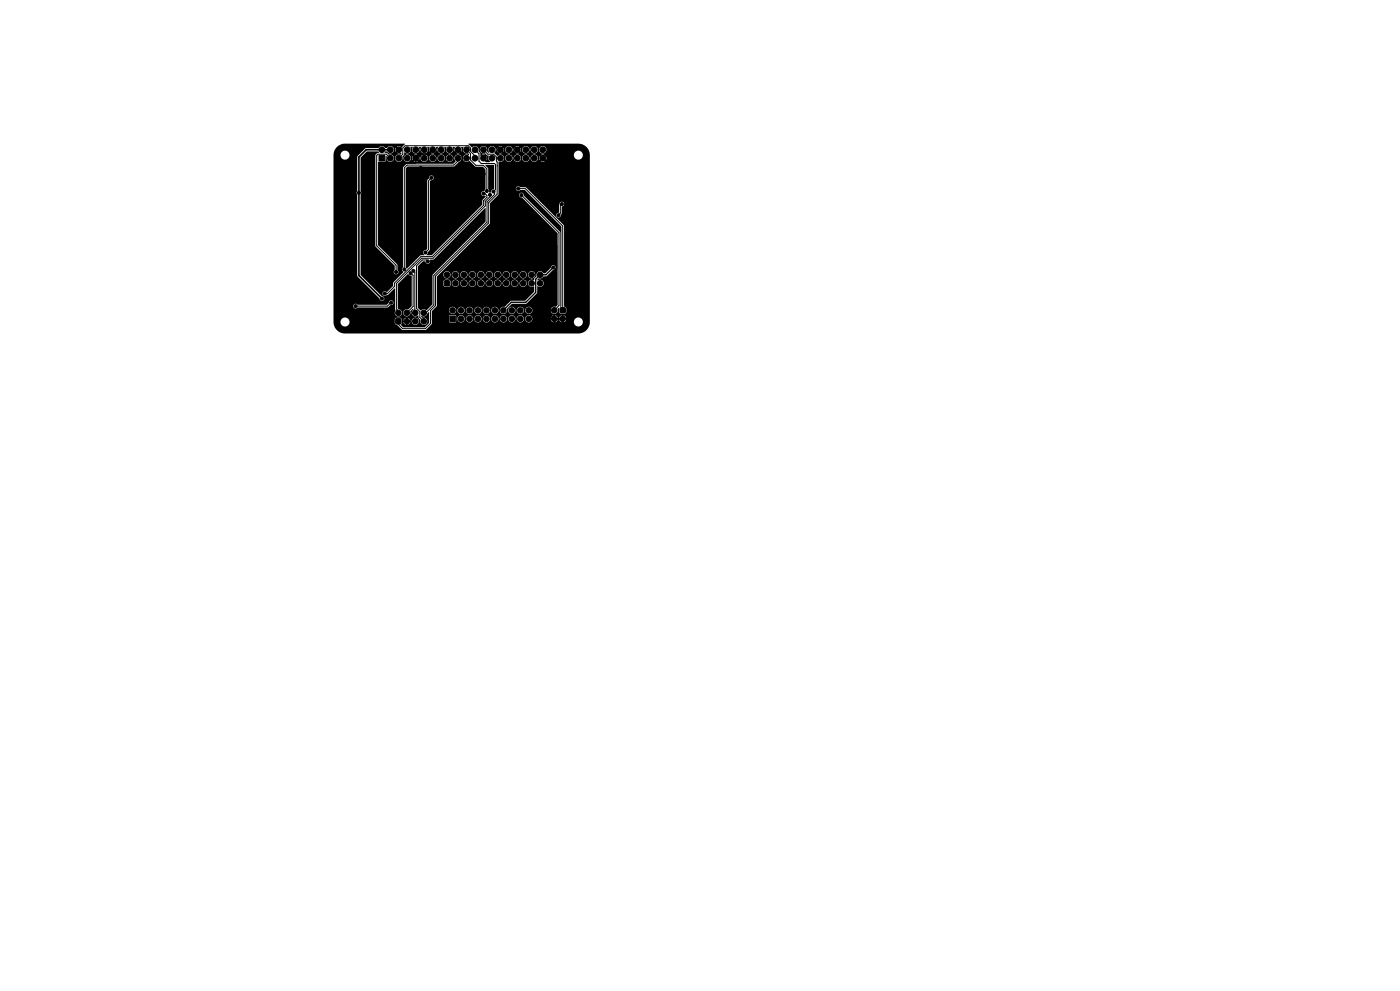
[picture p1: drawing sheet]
<svg xmlns="http://www.w3.org/2000/svg" width="420mm" height="297mm" viewBox="0 0 420 297" stroke-linecap="round" stroke-linejoin="round" font-family="sans-serif">
<g fill="#000" stroke="#000" stroke-width=".3">
<path d="M113.7 46.6h1.7v1.7h-1.7zM118.8 95.6h1.4v1.4h-1.4zM133.3 84.2h1.4l.1 1.4h-1.4zM134.9 94.7h1.7v1.7h-1.7zM168.1 92.3l1.4-.1 .1 1.4-1.4 .1z"/>
<circle cx="107.7" cy="57.8" r=".45"/>
<circle cx="114.5" cy="59.9" r=".45"/>
<circle cx="114.6" cy="44.9" r=".85"/>
<circle cx="115" cy="52.7" r=".45"/>
<circle cx="117.1" cy="44.9" r=".85"/>
<circle cx="117.1" cy="47.4" r=".85"/>
<circle cx="119.6" cy="47.4" r=".85"/>
<circle cx="119.6" cy="44.9" r=".85"/>
<circle cx="122.2" cy="47.4" r=".85"/>
<circle cx="122.2" cy="44.9" r=".85"/>
<circle cx="124.7" cy="47.4" r=".85"/>
<circle cx="124.7" cy="44.9" r=".85"/>
<circle cx="126.3" cy="50.4" r=".45"/>
<circle cx="127.3" cy="47.4" r=".85"/>
<circle cx="127.3" cy="44.9" r=".85"/>
<circle cx="128.9" cy="50.7" r=".45"/>
<circle cx="129.4" cy="53.3" r=".45"/>
<circle cx="129.8" cy="47.4" r=".85"/>
<circle cx="129.8" cy="44.9" r=".85"/>
<circle cx="131.4" cy="53.2" r=".45"/>
<circle cx="132.3" cy="47.4" r=".85"/>
<circle cx="132.3" cy="44.9" r=".85"/>
<circle cx="134.9" cy="47.4" r=".85"/>
<circle cx="134.9" cy="44.9" r=".85"/>
<circle cx="137.4" cy="47.4" r=".85"/>
<circle cx="137.4" cy="44.9" r=".85"/>
<circle cx="137.6" cy="56.6" r=".45"/>
<circle cx="139.2" cy="52.3" r=".45"/>
<circle cx="140" cy="47.4" r=".85"/>
<circle cx="140" cy="44.9" r=".85"/>
<circle cx="142.5" cy="44.9" r=".85"/>
<circle cx="142.5" cy="47.4" r=".85"/>
<circle cx="145" cy="47.4" r=".85"/>
<circle cx="145" cy="44.9" r=".85"/>
<circle cx="145" cy="58" r=".45"/>
<circle cx="145.1" cy="52.2" r=".45"/>
<circle cx="146" cy="57.2" r=".45"/>
<circle cx="147" cy="58.4" r=".45"/>
<circle cx="147.2" cy="53.5" r=".45"/>
<circle cx="147.6" cy="47.4" r=".85"/>
<circle cx="147.6" cy="44.9" r=".85"/>
<circle cx="148" cy="57.4" r=".45"/>
<circle cx="150.1" cy="47.4" r=".85"/>
<circle cx="150.1" cy="44.9" r=".85"/>
<circle cx="152.7" cy="47.4" r=".85"/>
<circle cx="152.7" cy="44.9" r=".85"/>
<circle cx="155.2" cy="47.4" r=".85"/>
<circle cx="155.2" cy="44.9" r=".85"/>
<circle cx="155.4" cy="56.5" r=".45"/>
<circle cx="156.4" cy="58.5" r=".45"/>
<circle cx="157.7" cy="47.4" r=".85"/>
<circle cx="157.7" cy="44.9" r=".85"/>
<circle cx="159.5" cy="56.4" r=".45"/>
<circle cx="160.3" cy="47.4" r=".85"/>
<circle cx="160.3" cy="44.9" r=".85"/>
<circle cx="162.8" cy="47.4" r=".85"/>
<circle cx="162.8" cy="44.9" r=".85"/>
<circle cx="166.4" cy="55.5" r=".55"/>
<circle cx="168.2" cy="59.7" r=".45"/>
<circle cx="108.9" cy="63.4" r=".45"/>
<circle cx="115.8" cy="62.4" r=".45"/>
<circle cx="127" cy="71.4" r=".45"/>
<circle cx="127.6" cy="75.7" r=".45"/>
<circle cx="128.3" cy="78.3" r=".45"/>
<circle cx="129.6" cy="79.9" r=".45"/>
<circle cx="130.2" cy="71.8" r=".45"/>
<circle cx="132.7" cy="72" r=".45"/>
<circle cx="138.4" cy="63.9" r=".45"/>
<circle cx="142.4" cy="67.7" r=".45"/>
<circle cx="148.1" cy="60.9" r=".55"/>
<circle cx="156.3" cy="61.8" r=".45"/>
<circle cx="166.3" cy="63.4" r=".45"/>
<circle cx="167.5" cy="64.5" r=".45"/>
<circle cx="168.5" cy="61.2" r=".45"/>
<circle cx="170.8" cy="65.3" r=".45"/>
<circle cx="106.7" cy="91.7" r=".45"/>
<circle cx="114.6" cy="89.5" r=".45"/>
<circle cx="115.5" cy="88" r=".45"/>
<circle cx="117.3" cy="90.7" r=".45"/>
<circle cx="117.9" cy="88.6" r=".45"/>
<circle cx="118.8" cy="81.5" r=".45"/>
<circle cx="119.5" cy="93.8" r=".82"/>
<circle cx="121.3" cy="80.8" r=".45"/>
<circle cx="121.6" cy="91.1" r=".45"/>
<circle cx="122" cy="93.8" r=".82"/>
<circle cx="122" cy="96.3" r=".82"/>
<circle cx="123.2" cy="81.9" r=".45"/>
<circle cx="124" cy="81.2" r=".45"/>
<circle cx="124.6" cy="93.8" r=".82"/>
<circle cx="124.6" cy="96.3" r=".82"/>
<circle cx="127.1" cy="96.3" r=".82"/>
<circle cx="127.1" cy="93.8" r=".82"/>
<circle cx="132.4" cy="87.3" r=".45"/>
<circle cx="134.1" cy="82.4" r=".82"/>
<circle cx="135.3" cy="80.2" r=".45"/>
<circle cx="135.3" cy="87.7" r=".45"/>
<circle cx="135.8" cy="93" r=".82"/>
<circle cx="136.6" cy="82.4" r=".82"/>
<circle cx="136.6" cy="84.9" r=".82"/>
<circle cx="138.2" cy="87.9" r=".45"/>
<circle cx="138.3" cy="95.6" r=".82"/>
<circle cx="138.3" cy="93" r=".82"/>
<circle cx="139.2" cy="84.9" r=".82"/>
<circle cx="139.2" cy="82.4" r=".82"/>
<circle cx="140.4" cy="87.7" r=".45"/>
<circle cx="140.8" cy="95.6" r=".82"/>
<circle cx="140.8" cy="93" r=".82"/>
<circle cx="141.7" cy="84.9" r=".82"/>
<circle cx="141.7" cy="82.4" r=".82"/>
<circle cx="143.4" cy="95.6" r=".82"/>
<circle cx="143.4" cy="93" r=".82"/>
<circle cx="144.2" cy="84.9" r=".82"/>
<circle cx="144.2" cy="82.4" r=".82"/>
<circle cx="145.9" cy="93" r=".82"/>
<circle cx="145.9" cy="95.6" r=".82"/>
<circle cx="146.8" cy="84.9" r=".82"/>
<circle cx="146.8" cy="82.4" r=".82"/>
<circle cx="148.5" cy="95.6" r=".82"/>
<circle cx="148.5" cy="93" r=".82"/>
<circle cx="149.3" cy="84.9" r=".82"/>
<circle cx="149.3" cy="82.4" r=".82"/>
<circle cx="151" cy="95.6" r=".82"/>
<circle cx="151" cy="93" r=".82"/>
<circle cx="151.9" cy="82.4" r=".82"/>
<circle cx="151.9" cy="84.9" r=".82"/>
<circle cx="152.3" cy="90.1" r=".45"/>
<circle cx="153.5" cy="95.6" r=".82"/>
<circle cx="153.5" cy="93" r=".82"/>
<circle cx="154.4" cy="82.4" r=".82"/>
<circle cx="154.4" cy="84.9" r=".82"/>
<circle cx="156.1" cy="95.6" r=".82"/>
<circle cx="156.1" cy="93" r=".82"/>
<circle cx="156.9" cy="82.4" r=".82"/>
<circle cx="156.9" cy="84.9" r=".82"/>
<circle cx="157.4" cy="87.6" r=".45"/>
<circle cx="158.6" cy="93" r=".82"/>
<circle cx="158.6" cy="95.6" r=".82"/>
<circle cx="159.5" cy="84.9" r=".82"/>
<circle cx="159.5" cy="82.4" r=".82"/>
<circle cx="161.6" cy="91.3" r=".45"/>
<circle cx="162" cy="84.9" r=".82"/>
<circle cx="162" cy="82.4" r=".82"/>
<circle cx="166" cy="80.2" r=".45"/>
<circle cx="166.3" cy="93" r=".82"/>
<circle cx="166.3" cy="95.5" r=".82"/>
<circle cx="168.8" cy="95.5" r=".82"/>
<circle cx="171.2" cy="82.4" r=".45"/>
</g>
<g fill="none" stroke="#000" stroke-width=".3">
<path d="M117.1 47.4l-1.2-1.2h-2.5l-.4 .4v27.1l5.8 5.8v2M119.6 47.4l1.2-1.2v-1.8l.7-.7h19l.7 .7v1l1.3 1.3v.7M129.4 53.3l-.8 .8v20.6l-1 1M137.4 47.4v.8l-1.2 1.3h-14.1l-.8 .8v30.5M140 44.9l1.2 1.2v1.9l1.6 1.6h2.2l1 1v6.6l.2-.1M142.5 44.9l1.2 1.2v2.2l.7 .7h3.9l.3 .3v7.5l-.6 .6 .4 .3v.5l-2.3 2.3v6.1l-16 15.9v8.9l-2.3 2.4h-.7M145 44.9l1.4 1.3h1.7l.8 .9v1.2l.2 .2v9.7l-2.5 2.5v6.1l-16 15.9v8.9l-1.5 1.5v3.9l-1.5 1.5h-6.8l-1.3-1.3v-.9M145 58h.5l.6 .6v.5l-1 1v1.4l-15.4 15.4h-3.4l-8 8v1l-2.1 2.1h-.7M147 58.4v.5l-1.4 1.5M149.1 49.7h.1M155.4 56.5h2.2l11.2 11.2v25.3M156.4 58.5l11.3 11.2v21.9l-1.4 1.4"/>
<path d="M124 79.2h.1M128.2 78.5l.1-.2-.3-.4h-1.3l-1.8 1.8v12.7l1 1v1.7l1.2 1.2M145.1 60.2h.1M145.6 60.3v1.4l-15.7 15.7h-3.4l-7.6 7.6v7.6l.6 .6v.6M168.6 61.2l-.5 .4v2.3l-.6 .6M117.3 90.7l-1.1 1h-9.5M123.2 81.8l.7 .7v9.4l-1.9 1.9M124 81.2l.4 .4 .2 12.2"/>
</g>
<path d="M117.1 44.9h-7.2l-2.2 2.2v35.5l6.9 6.9" fill="none" stroke="#000" stroke-width=".5"/>
<path d="M129.8 44.9l-1.3 1.3h-2.5l-1.3 1.2v1.3l-.2 .2h-5.7l-3.8 3.8M137.4 44.9l1.3 1.2v5.6l.5 .6M162.8 47.4l3.6 3.6v4.5l-1.6-1.5h-10l-1 1v3.4l-2 2h-3.2l-.7 .7M148.1 60.9l3 3h6.2l9.7 9.7v6.7l-2 2v12l1.3 1.2h2.5M136.6 84.9l.5 .5M151 93h.1M156.9 84.9l.1 .1M166 80.2l-2.2 2.2h-1.8l-1.3 1.3v3.9l-3 3h-4.3l-2.4 2.4" fill="none" stroke="#000" stroke-width=".4"/>
<path d="M101.1 44.1a3.5 3.5 0 0 1 2.4-1h17.9l-1.3 1.6-.3-.3 .4-.5-.3-.1-.8 .1 .4 .5-.3 .3-.5-.4-.1 .2 .1 1 .5-.5 .3 .4-.4 .4 .5 .2 .8-.2-.3 .6a1.1 1.1 0 0 0-1.5 .7 1.1 1.1 0 0 0 .9 1.4 1.1 1.1 0 0 0 1.2-1.2h.4v.2a1.1 1.1 0 0 0 1.2 1 1.1 1.1 0 0 0 1-1.2h.3l.2 .7 .4-.5 .4 .4-.5 .5 .5 .1 .7-.1-.5-.5 .4-.4 .5 .5 .1-.7h.4v.2a1.1 1.1 0 0 0 1.1 1 1.1 1.1 0 0 0 1.1-1.2h.3v.2a1.1 1.1 0 0 0 1.2 1 1.1 1.1 0 0 0 1-1.2h.3v.2a1.1 1.1 0 0 0 1.2 1 1.1 1.1 0 0 0 1-1.2h.4v.2a1.1 1.1 0 0 0 1.7 .9 1.1 1.1 0 0 0 0-1.9 1.1 1.1 0 0 0-1.7 .8l-.4-.1a1.1 1.1 0 0 0-1.1-.9 1.1 1.1 0 0 0-1.1 1l-.3-.1a1.1 1.1 0 0 0-1.2-.9 1.1 1.1 0 0 0-1 1l-.4-.1a1.1 1.1 0 0 0-1.1-.9 1.1 1.1 0 0 0-1 1h-.4l-.1-.5-.5 .5-.4-.4 .5-.4-.5-.2-.7 .2 .5 .4-.4 .4-.4-.5-.2 .5-.3-.1a1.1 1.1 0 0 0-1.2-.9 1.1 1.1 0 0 0-1 1h-.4v-.3l.5-.6 .1-.7a1.22 1.22 0 0 0 1.6 0 1.22 1.22 0 0 0 .2-1.6h.7a1.17 1.17 0 0 0 .2 1.6 1.17 1.17 0 0 0 1.6 0 1.17 1.17 0 0 0 .1-1.6h.6a1.17 1.17 0 0 0 .2 1.6 1.17 1.17 0 0 0 1.6 0 1.17 1.17 0 0 0 .1-1.6h.7l-.1 1.2 .1 .2 .4-.5 .4 .4-.5 .4 .5 .2 .7-.2-.5-.4 .4-.4 .4 .5 .2-.7-.2-.7h.7a1.17 1.17 0 0 0 .2 1.6 1.17 1.17 0 0 0 1.6 0 1.17 1.17 0 0 0 .1-1.6h.7a1.17 1.17 0 0 0 .2 1.6 1.17 1.17 0 0 0 1.5 0 1.17 1.17 0 0 0 .1-1.6h.7l-.1 1.2 .1 .2 .4-.5 .4 .4-.5 .4 .5 .2 .7-.2-.5-.4 .4-.4 .5 .5 .1-.7-.2-.7h.7a1.19 1.19 0 0 0 .1 1.5 1.19 1.19 0 0 0 1.4 .3l.2 .6a1.18 1.18 0 0 0-1.6 .2 1.18 1.18 0 0 0 .1 1.6 1.18 1.18 0 0 0 1.7-.1l1.7 1.7 2.2 .1 .8 .7v6a.91 .91 0 0 1-1 .8 .76 .76 0 0 0 0 1 .76 .76 0 0 0 .9 .1l.2 .4-1 1v1.4l-15.1 15.1h-1.5l-.2-.1 .4-.9 .7-.7v-20.5l.3-.3a.7 .7 0 0 0 .8-.7 .7 .7 0 0 0-.7-.7 .7 .7 0 0 0-.7 .8l-.5 .7v20.4l-.4 .4a.75 .75 0 0 0-.8 .5 .75 .75 0 0 0 .2 .8v.3l-1.2 .1-4.1 3.9-.2-.4v-29.6l.6-.6h13.9l1.5-1.4a1.12 1.12 0 0 0 .6-1.6 1.12 1.12 0 0 0-1.7-.3 1.12 1.12 0 0 0 .1 1.8l-.8 .7h-13.8l-1.2 1.1-.1 30a.85 .85 0 0 0 .2 1.4l-3 3-.1 1.1-1.8 1.8a.74 .74 0 0 0-1-.2 .74 .74 0 0 0-.2 1 .74 .74 0 0 0 1.1 .1l.5-.1 2-1.8 .2 6.4a1.11 1.11 0 0 0-.1 1.7 1.11 1.11 0 0 0 1.7-.2 1.11 1.11 0 0 0-.4-1.6l-.6-.4v-7.2l3.1-3.1 1.1 .6v9l-1 1a1.1 1.1 0 0 0-1.5 1 1.1 1.1 0 0 0 1.3 1.2 1.1 1.1 0 0 0 .8-1.6l.7-.8 .2 .1a1.25 1.25 0 0 0 .2 2.2h.6l.7-.3 .1 .8 .5 .6a1.11 1.11 0 0 0 1 1.4 1.11 1.11 0 0 0 1.1-1.3 1.11 1.11 0 0 0-1.6-.7l-.2-.6a1.25 1.25 0 0 0 1.8-.8l.5-.3v3.1l-1.3 1.4h-6.4l-.7-.7 .3-.6v-.7h.9v.5h-.5l.3 .5 .5 .2v-.5h.5v.5l.7-.4 .1-.3h-.6l.1-.4h.9v.2a1.08 1.08 0 0 0 1.6 .8 1.08 1.08 0 0 0 0-1.8 1.08 1.08 0 0 0-1.6 .8h-.9l-.1-.1 .6-.1-.4-.5-.4-.2v.5h-.5v-.5l-.5 .2-.3 .6h-.4l-.4-.8-1.2-.1-.5 .4-.1 1.2 2.3 2.1h6.9l1.9-1.8v-2.4h5.2v1.7l.2 .2h1.8l.1-1.1h.4a1.08 1.08 0 0 0 1.1 1.1 1.08 1.08 0 0 0 1.1-1.1h.4v.1a1.08 1.08 0 0 0 1.1 1 1.08 1.08 0 0 0 1-1.1h.4v.1a1.08 1.08 0 0 0 1.2 1 1.08 1.08 0 0 0 1-1.1h.4v.1a1.08 1.08 0 0 0 1.1 1 1.08 1.08 0 0 0 1-1.1h.4v.1a1.08 1.08 0 0 0 1.2 1 1.08 1.08 0 0 0 .9-1.1h.4v.1a1.08 1.08 0 0 0 1.2 1 1.08 1.08 0 0 0 1-1.1h.4v.1a1.08 1.08 0 0 0 1.1 1 1.08 1.08 0 0 0 1-1.1h.4v.1a1.08 1.08 0 0 0 1.2 1 1.08 1.08 0 0 0 1-1.1h.4v.1a1.08 1.08 0 0 0 1.2 1 1.08 1.08 0 0 0 .9-1.3h6.1v.5h-.6l.4 .5 .4 .3v-.6h.5v.6l.7-.5 .1-.3h-.5v-.5h1.5v.5h-.5l.6 .7 .2 .1v-.6h.5v.6l.4-.2h2.6v.2a1.35 1.35 0 0 0 2.1 1.1 1.35 1.35 0 0 0 0-2.4 1.35 1.35 0 0 0-2.1 1.1h-2.6l.4-.6h-.6v-.5h.6l-.4-.6-.4-.2v.5h-.5v-.5l-.6 .3-.2 .5h-.5l-.3-.6-.5-.2v.5h-.5v-.5l-.5 .3-.3 .5-5.6-.1a1.08 1.08 0 0 0-1.1-.7 1.08 1.08 0 0 0-.9 1l-.5-.2a1.08 1.08 0 0 0-1.1-.8 1.08 1.08 0 0 0-1 1l-.4-.2a1.08 1.08 0 0 0-1.1-.8 1.08 1.08 0 0 0-1 1l-.4-.2a1.08 1.08 0 0 0-1.2-.8 1.08 1.08 0 0 0-1 1l-.4-.2a1.08 1.08 0 0 0-1.1-.8 1.08 1.08 0 0 0-1 1l-.4-.2a1.08 1.08 0 0 0-1.2-.8 1.08 1.08 0 0 0-.9 1l-.5-.2a1.08 1.08 0 0 0-1.1-.8 1.08 1.08 0 0 0-1 1l-.4-.2a1.08 1.08 0 0 0-1.1-.8 1.08 1.08 0 0 0-1 1l-.4-.2a1.08 1.08 0 0 0-1.2-.8 1.08 1.08 0 0 0-1 1h-.4v-.9l-.2-.1h-1.7l-.2 .2h-5.2v-1.4l.4-.4h4.8a1.08 1.08 0 0 0 1.1 1.2 1.08 1.08 0 0 0 1-1.2h.4v.2a1.08 1.08 0 0 0 1.2 1 1.08 1.08 0 0 0 1-1.2h.4v.2a1.08 1.08 0 0 0 1.1 1 1.08 1.08 0 0 0 1-1.2h.4v.2a1.08 1.08 0 0 0 1.2 1 1.08 1.08 0 0 0 1-1.2h.4v.2a1.08 1.08 0 0 0 1.1 1 1.08 1.08 0 0 0 1-1.2h.4v.2a1.08 1.08 0 0 0 1.2 1 1.08 1.08 0 0 0 .9-1.2h.4v.2a1.08 1.08 0 0 0 1.2 1 1.08 1.08 0 0 0 1-1.2h.4v.2a1.08 1.08 0 0 0 1.1 1 1.08 1.08 0 0 0 1-1.2h.4v.2a1.08 1.08 0 0 0 1.2 1 1.08 1.08 0 0 0 1-1.2h.4v.2a1.08 1.08 0 0 0 1.6 .8 1.08 1.08 0 0 0 0-1.8 1.08 1.08 0 0 0-1.6 .8l-.5-.1a1.08 1.08 0 0 0-1.1-.9 1.08 1.08 0 0 0-1 1l-.4-.1a1.08 1.08 0 0 0-1.1-.9 1.08 1.08 0 0 0-1 1h-.4v-.3l1.5-1.6h4.4l3.1-3.1 .2-2.2a1.1 1.1 0 0 0 1.5-.1 1.1 1.1 0 0 0-.1-1.6 1.1 1.1 0 0 0-1.5 0l.5-.6h.6l.7-.6 1.1-.1 1.8-1.8a.72 .72 0 0 0 .8-.8 .72 .72 0 0 0-.8-.7 .72 .72 0 0 0-.7 .9l-1.6 1.6h-.5a1.15 1.15 0 0 0-1.5-.5 1.15 1.15 0 0 0-.6 1.4l-.6 .6-.2 .6a1.14 1.14 0 0 0-1.8 1 1.14 1.14 0 0 0 1.8 .9v1.5l-2.6 2.7-4.4 .1-1.8 1.8-1 .1-.5 .8h-.4a1.08 1.08 0 0 0-1-1 1.08 1.08 0 0 0-1.1 1l-.4-.1a1.08 1.08 0 0 0-1.2-.9 1.08 1.08 0 0 0-.9 1l-.5-.1a1.08 1.08 0 0 0-1.1-.9 1.08 1.08 0 0 0-1 1l-.4-.1a1.08 1.08 0 0 0-1.1-.9 1.08 1.08 0 0 0-1 1l-.4-.1a1.08 1.08 0 0 0-1.2-.9 1.08 1.08 0 0 0-1 1l-.4-.1a1.08 1.08 0 0 0-1.1-.9 1.08 1.08 0 0 0-1 1h-4.8l1.2-1.3v-7.2h1.9l.1 1.2 .5 .4 1.2-.1 .3-.3 .1-.8h.4v.2a1.08 1.08 0 0 0 1.1 1 1.08 1.08 0 0 0 1-1.2h.4v.2a1.08 1.08 0 0 0 1.2 1 1.08 1.08 0 0 0 .9-1.2h.4v.2a1.08 1.08 0 0 0 1.2 1 1.08 1.08 0 0 0 1-1.2h.4v.2a1.08 1.08 0 0 0 1.1 1 1.08 1.08 0 0 0 1-1.2h.4v.2a1.08 1.08 0 0 0 1.2 1 1.08 1.08 0 0 0 1-1.2h.4v.2a1.08 1.08 0 0 0 1.1 1 1.08 1.08 0 0 0 1-1.2h.4v.2a1.08 1.08 0 0 0 1.2 1 1.08 1.08 0 0 0 .9-1.2h.4v.2a1.08 1.08 0 0 0 1.2 1 1.08 1.08 0 0 0 1-1.2h.4v.2a1.08 1.08 0 0 0 1.6 .8 1.08 1.08 0 0 0 0-1.8 1.08 1.08 0 0 0-1.6 .8l-.4-.2a1.08 1.08 0 0 0-1.2-.8 1.08 1.08 0 0 0-1 1l-.4-.2a1.08 1.08 0 0 0-1.1-.8 1.08 1.08 0 0 0-1 1l-.4-.2a1.08 1.08 0 0 0-1.2-.8 1.08 1.08 0 0 0-.9 1l-.5-.2a1.08 1.08 0 0 0-1.1-.8 1.08 1.08 0 0 0-1 1l-.4-.2a1.08 1.08 0 0 0-1.1-.8 1.08 1.08 0 0 0-1 1l-.4-.2a1.08 1.08 0 0 0-1.2-.8 1.08 1.08 0 0 0-1 1l-.4-.2a1.08 1.08 0 0 0-1.1-.8 1.08 1.08 0 0 0-1 1l-.4-.2a1.08 1.08 0 0 0-1.2-.8 1.08 1.08 0 0 0-.9 1h-.4l-.2-.7-.4-.3-1.2 .1-.4 .5h-1.9v-1.5l.6-.6h1.3v.1a1.08 1.08 0 0 0 1.2 1 1.08 1.08 0 0 0 1-1.1h.4v.1a1.08 1.08 0 0 0 1.1 1 1.08 1.08 0 0 0 1-1.1h.4v.1a1.08 1.08 0 0 0 1.2 1 1.08 1.08 0 0 0 .9-1.1h.4v.1a1.08 1.08 0 0 0 1.2 1 1.08 1.08 0 0 0 1-1.1h.4v.1a1.08 1.08 0 0 0 1.1 1 1.08 1.08 0 0 0 1-1.1h.4v.1a1.08 1.08 0 0 0 1.2 1 1.08 1.08 0 0 0 1-1.1h.4v.1a1.08 1.08 0 0 0 1.1 1 1.08 1.08 0 0 0 1-1.1h.4v.1a1.08 1.08 0 0 0 1.2 1 1.08 1.08 0 0 0 .9-1.1h.4v.1a1.08 1.08 0 0 0 1.2 1 1.08 1.08 0 0 0 1-1.1h.4v.1a1.08 1.08 0 0 0 1.1 1 1.08 1.08 0 0 0 1-1.1h.4v.1a1.08 1.08 0 0 0 1.6 .9 1.08 1.08 0 0 0 0-1.9 1.08 1.08 0 0 0-1.6 .9l-.4-.2a1.08 1.08 0 0 0-1.1-.8 1.08 1.08 0 0 0-1 1l-.4-.2a1.08 1.08 0 0 0-1.2-.8 1.08 1.08 0 0 0-1 1l-.4-.2a1.08 1.08 0 0 0-1.1-.8 1.08 1.08 0 0 0-1 1l-.4-.2a1.08 1.08 0 0 0-1.2-.8 1.08 1.08 0 0 0-.9 1l-.5-.2a1.08 1.08 0 0 0-1.1-.8 1.08 1.08 0 0 0-1 1l-.4-.2a1.08 1.08 0 0 0-1.1-.8 1.08 1.08 0 0 0-1 1l-.4-.2a1.08 1.08 0 0 0-1.2-.8 1.08 1.08 0 0 0-1 1l-.4-.2a1.08 1.08 0 0 0-1.1-.8 1.08 1.08 0 0 0-1 1l-.4-.2a1.08 1.08 0 0 0-1.2-.8 1.08 1.08 0 0 0-.9 1l-.5-.2a1.08 1.08 0 0 0-1.1-.8 1.08 1.08 0 0 0-1 1h-1.3l15.2-15.3 .1-6 2.5-2.6v-1.8h5.2a.7 .7 0 0 0 .5 .6 .7 .7 0 0 0 .8-.2h1.5l10.9 10.9-.1 24-.3-.1 .1-22.2-11-11.1a.7 .7 0 0 0-.7-.7 .7 .7 0 0 0-.7 .7 .7 .7 0 0 0 .8 .7l10.8 10.7v21.5l-.6 .5a1.11 1.11 0 0 0-1.5 .9 1.11 1.11 0 0 0 1.3 1.3 1.11 1.11 0 0 0 .8-1.6l.4-.2v1.2l.4 .5 1.2 .1 .5-.4v-1.4l-.6-.5v-24.1l-3-3.2h.6a.7 .7 0 0 0 .8 .7 .7 .7 0 0 0 .6-.8l.3-.4v-2a.76 .76 0 0 0 .7-.8 .76 .76 0 0 0-.7-.7l-.5 .2-.3 .9v2.1l-.6 .2-.3 .6h-.6l-8.3-8.3-1.8-.1a.75 .75 0 0 0-.9-.2 .75 .75 0 0 0-.5 .7h-5.2l.1-8.1a1.25 1.25 0 0 0 1.6-1.2h.4v.2a1.1 1.1 0 0 0 1.1 1 1.1 1.1 0 0 0 1.1-1.2h.3v.2a1.1 1.1 0 0 0 1.2 1 1.1 1.1 0 0 0 1-1.2h.3v.2a1.1 1.1 0 0 0 1.2 1 1.1 1.1 0 0 0 1-1.2h.4v.2a1.1 1.1 0 0 0 1.2 1 1.1 1.1 0 0 0 1-1.2h.3l.2 .7 .4-.5 .4 .4-.5 .5 .7 .1 .5-.1-.5-.5 .4-.4 .5 .5 .1-.5-.1-.7-.5 .5-.4-.4 .5-.4-.2-.1h8.9v.2a1.35 1.35 0 0 0 2.1 1.1 1.35 1.35 0 0 0 0-2.4 1.35 1.35 0 0 0-2.1 1.1l-9.4-.1-.5 .2 .5 .4-.4 .4-.4-.5-.2 .5h-.3a1.1 1.1 0 0 0-1.1-1 1.1 1.1 0 0 0-1.1 1l-.4-.1a1.1 1.1 0 0 0-1.1-.9 1.1 1.1 0 0 0-1.1 1l-.3-.1a1.1 1.1 0 0 0-1.2-.9 1.1 1.1 0 0 0-1 1l-.4-.1a1.1 1.1 0 0 0-1.1-.9 1.1 1.1 0 0 0-1 1l-.4-.1a1.24 1.24 0 0 0-2.1-.5l-.8-.9 .4-1h.3l.2 .7 .4-.5 .4 .4-.5 .4 .5 .2 .7-.2-.5-.4 .4-.4 .5 .5 .1-.7h.4v.2a1.1 1.1 0 0 0 1.1 1 1.1 1.1 0 0 0 1.1-1.2h.3l.2 .7 .4-.5 .4 .4-.5 .4 .5 .2 .7-.2-.5-.4 .4-.4 .4 .5 .2-.7h.3v.2a1.1 1.1 0 0 0 1.2 1 1.1 1.1 0 0 0 1-1.2h.4v.2a1.1 1.1 0 0 0 1.2 1 1.1 1.1 0 0 0 1-1.2h.3v.2a1.1 1.1 0 0 0 1.7 .8 1.1 1.1 0 0 0 0-1.9 1.1 1.1 0 0 0-1.7 .9l-.3-.2a1.1 1.1 0 0 0-1.2-.8 1.1 1.1 0 0 0-1 1l-.4-.2a1.1 1.1 0 0 0-1.1-.8 1.1 1.1 0 0 0-1.1 1h-.3l-.2-.5-.4 .4-.4-.3 .5-.5-.5-.1-.7 .1 .5 .5-.4 .3-.4-.4-.2 .5-.4-.2a1.1 1.1 0 0 0-1.1-.8 1.1 1.1 0 0 0-1 1h-.4l-.1-.5-.5 .4-.4-.3 .5-.5-.5-.1-.7 .1 .5 .5-.4 .3-.4-.4-.2 .5-.3-.2a1.14 1.14 0 0 0-1.7-.6 1.14 1.14 0 0 0-.2 1.8l-.7-.5a1.13 1.13 0 0 0-1-1.5 1.13 1.13 0 0 0-1.2 1.4 1.13 1.13 0 0 0 1.6 .7l.6 .6 .6 .2a1.42 1.42 0 0 0 .4 1.8l-1.5 .1-.4-.7 .3-.4 .5 .5 .1-.5-.1-.7-.5 .5-.3-.4 .4-.4-.8-.2-.3 .2 .4 .4-.3 .4-.5-.5v-.9l-.5-.5a1.24 1.24 0 0 0-.6-1.5 1.24 1.24 0 0 0-1.5 .2l-1-1h33l1.6 .4 1.3 1.1 .5 1.9v50l-.1 1a3.4 3.4 0 0 1-3.3 2.4h-70l-1.9-.5-1.3-1.6-.2-1.4h2v.2a1.35 1.35 0 0 0 2.1 1.1 1.35 1.35 0 0 0 0-2.4 1.35 1.35 0 0 0-2.1 1.1h-2v-4.6l5.9 .1a.7 .7 0 0 0 1.2 .3l9.1-.1 .9-.7a.72 .72 0 0 0 .8-.6 .72 .72 0 0 0-.7-.8 .72 .72 0 0 0-.7 .8l-.6 .5h-8.7a.78 .78 0 0 0-1.3 .2v.3h-5.9v-34h6.9l.2 .5v24.4l6.6 6.8a.72 .72 0 0 0 .8 .7 .72 .72 0 0 0 .7-.7 .72 .72 0 0 0-.8-.7l-6.3-6.5v-24l.2-.5-.2-.6v-9.9l1.9-1.9h3.4l.3 .3-.7 .2-.5 .6v27.2l5.8 5.9v1.3a.78 .78 0 0 0 .2 1.3 .7 .7 0 0 0 .8-.4 .7 .7 0 0 0-.1-.8l-.2-1.8-5.7-5.8v-24.8l2.1-.1 .2-1.7 .3 .1a1.14 1.14 0 0 0 .9 1.6 1.14 1.14 0 0 0 1.3-1.3 1.14 1.14 0 0 0-1.6-.9l-.5-.5-.7-.1 .2-.3h.4a1.14 1.14 0 0 0 1.8 .4 1.14 1.14 0 0 0 0-1.8 1.14 1.14 0 0 0-1.8 .4h-.5a1.18 1.18 0 0 0-2 0h-3.8l-2.5 2.5v10.3l-.2 .6h-6.9v-11.4h2v.2a1.35 1.35 0 0 0 2.1 1.1 1.35 1.35 0 0 0 0-2.4 1.35 1.35 0 0 0-2.1 1.1h-2l.2-1.2zM145.6 49.4l2.6 .1v7.1a1.08 1.08 0 0 0-1 1.1h-.5v-.7l-.3-.4v-6.1zM125.4 79.8l1.4-1.5h.7a.76 .76 0 0 0 .8 .7 .76 .76 0 0 0 .7-.7v-.4l1.1-.2 15.6-15.3v4l-15.9 15.9-.1 8.9-1.7 1.8a1.55 1.55 0 0 0-1.9 0l-.8-.8z" fill="#000"/>
</svg>
